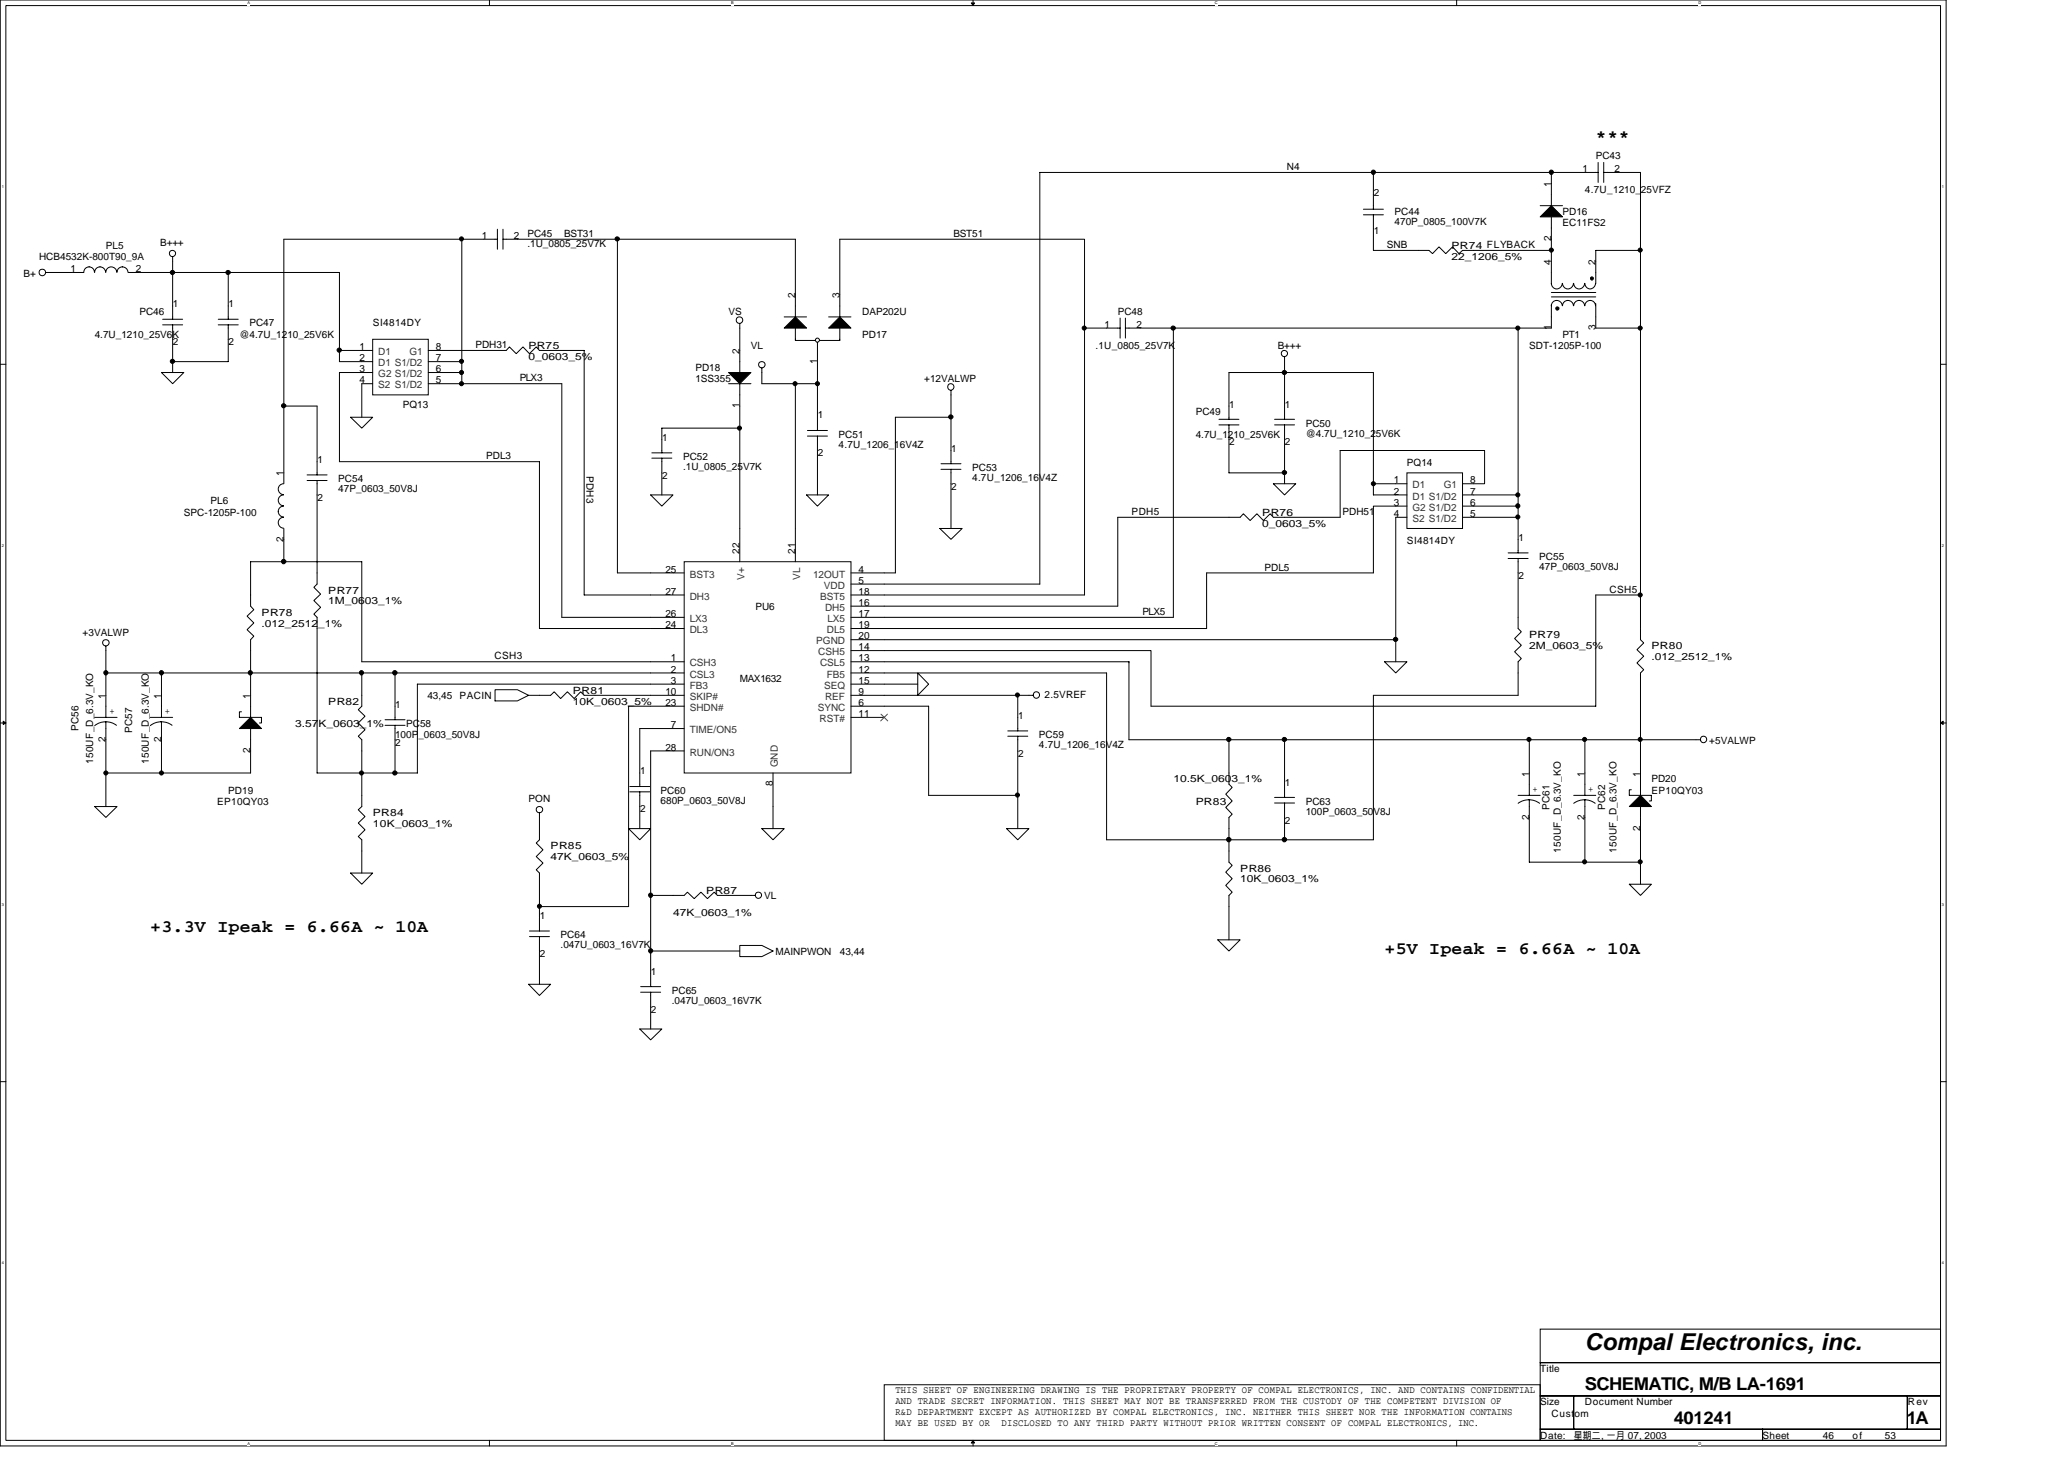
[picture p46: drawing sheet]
<svg xmlns="http://www.w3.org/2000/svg" width="297mm" height="210mm" viewBox="0 0 297 210" stroke-linecap="round" stroke-linejoin="round" font-family="sans-serif">
<defs><g id="words">
<text font-size="3.3" x="228.1" y="194.3">Compal Electronics, inc.</text>
<g font-size="2.5">
<text x="229.7" y="20.5">***</text>
<text x="21.6" y="134.1">+3.3V Ipeak = 6.66A ~ 10A</text>
<text x="199.3" y="137.3">+5V Ipeak = 6.66A ~ 10A</text>
<text x="228.1" y="200">SCHEMATIC, M/B LA-1691</text>
<text x="240.9" y="204.8">401241</text>
<text x="274.4" y="204.8">1A</text>
</g>
<g font-size="1.4">
<text x="229.7" y="22.9">PC43</text>
<text x="185.2" y="24.5">N4</text>
<text x="197.7" y="28.2">2</text>
<text x="223.2" y="26.9" transform="rotate(-90 223.2 26.9)">1</text>
<text x="227.7" y="24.8">1</text>
<text x="228.1" y="27.8">4.7U_1210_25VFZ</text>
<text x="232.4" y="24.8">2</text>
<text x="15.2" y="35.8">PL5</text>
<text x="23.1" y="35.4">B+++</text>
<text x="69.3" y="34.4">1</text>
<text x="74" y="34.4">2</text>
<text x="75.9" y="34.2">PC45</text>
<text x="75.9" y="35.6">.1U_0805_25V7K</text>
<text x="81.2" y="34.1">BST31</text>
<text x="137.2" y="34.1">BST51</text>
<text x="197.7" y="33.7">1</text>
<text x="199.6" y="35.7">SNB</text>
<text x="200.7" y="30.9">PC44</text>
<text x="200.7" y="32.4">470P_0805_100V7K</text>
<text x="208.9" y="35.8">PR74 FLYBACK</text>
<text x="223.2" y="34.7" transform="rotate(-90 223.2 34.7)">2</text>
<text x="224.9" y="30.9">PD16</text>
<text x="224.9" y="32.6">EC11FS2</text>
<text x="3.4" y="39.9">B+</text>
<text x="5.6" y="37.4">HCB4532K-800T90_9A</text>
<text x="10.2" y="39.2">1</text>
<text x="19.6" y="39.2">2</text>
<text x="208.9" y="37.4">22_1206_5%</text>
<text x="223.2" y="38.1" transform="rotate(-90 223.2 38.1)">4</text>
<text x="229.6" y="38.1" transform="rotate(-90 229.6 38.1)">2</text>
<text x="20.1" y="45.4">PC46</text>
<text x="24.9" y="44.2">1</text>
<text x="32.9" y="44.2">1</text>
<text x="35.9" y="46.9">PC47</text>
<text x="53.6" y="46.9">SI4814DY</text>
<text x="104.9" y="45.4">VS</text>
<text x="114.4" y="42.9" transform="rotate(-90 114.4 42.9)">2</text>
<text x="120.8" y="42.9" transform="rotate(-90 120.8 42.9)">3</text>
<text x="124.1" y="45.4">DAP202U</text>
<text x="159" y="47.2">1</text>
<text x="160.9" y="45.4">PC48</text>
<text x="163.6" y="47.2">2</text>
<text x="223.2" y="47.5" transform="rotate(-90 223.2 47.5)">1</text>
<text x="229.6" y="47.5" transform="rotate(-90 229.6 47.5)">3</text>
<text x="13.6" y="48.6">4.7U_1210_25V6K</text>
<text x="24.9" y="49.7">2</text>
<text x="32.9" y="49.7">2</text>
<text x="34.5" y="48.6">@4.7U_1210_25V6K</text>
<text x="51.7" y="52">2</text>
<text x="51.7" y="53.6">3</text>
<text x="51.7" y="50.4">1</text>
<text x="62.7" y="50.4">8</text>
<text x="62.7" y="52">7</text>
<text x="62.7" y="53.6">6</text>
<text x="68.4" y="50.1">PDH31</text>
<text x="76.1" y="50.2">PR75</text>
<text x="76.1" y="51.8">0_0603_5%</text>
<text x="100.1" y="53.4">PD18</text>
<text x="106.4" y="50.9" transform="rotate(-90 106.4 50.9)">2</text>
<text x="108.1" y="50.2">VL</text>
<text x="117.6" y="52.3" transform="rotate(-90 117.6 52.3)">1</text>
<text x="124.1" y="48.6">PD17</text>
<text x="157.6" y="50.2">.1U_0805_25V7K</text>
<text x="183.9" y="50.2">B+++</text>
<text x="220.1" y="50.2">SDT-1205P-100</text>
<text x="224.9" y="48.6">PT1</text>
<text x="51.7" y="55.2">4</text>
<text x="58" y="58.6">PQ13</text>
<text x="62.7" y="55.2">5</text>
<text x="74.8" y="54.9">PLX3</text>
<text x="100.1" y="54.9">1SS355</text>
<text x="106.4" y="58.7" transform="rotate(-90 106.4 58.7)">1</text>
<text x="133" y="54.9">+12VALWP</text>
<text x="172.1" y="59.8">PC49</text>
<text x="176.9" y="58.6">1</text>
<text x="184.9" y="58.6">1</text>
<text x="95.3" y="63.4">1</text>
<text x="117.7" y="60.2">1</text>
<text x="117.7" y="65.7">2</text>
<text x="120.7" y="62.9">PC51</text>
<text x="120.7" y="64.4">4.7U_1206_16V4Z</text>
<text x="136.9" y="65">1</text>
<text x="172.1" y="62.9">4.7U_1210_25V6K</text>
<text x="176.9" y="64.1">2</text>
<text x="184.9" y="64.1">2</text>
<text x="187.9" y="61.4">PC50</text>
<text x="187.9" y="62.8">@4.7U_1210_25V6K</text>
<text x="40.8" y="68.5" transform="rotate(-90 40.8 68.5)">1</text>
<text x="45.7" y="66.6">1</text>
<text x="48.7" y="69.4">PC54</text>
<text x="48.7" y="70.8">47P_0603_50V8J</text>
<text x="70" y="66.1">PDL3</text>
<text x="84.4" y="68.4" transform="rotate(90 84.4 68.4)">PDH3</text>
<text x="95.3" y="68.9">2</text>
<text x="98.3" y="66.2">PC52</text>
<text x="98.3" y="67.6">.1U_0805_25V7K</text>
<text x="136.9" y="70.5">2</text>
<text x="139.9" y="67.8">PC53</text>
<text x="139.9" y="69.2">4.7U_1206_16V4Z</text>
<text x="200.6" y="71.2">2</text>
<text x="200.6" y="69.6">1</text>
<text x="202.5" y="67">PQ14</text>
<text x="211.6" y="69.6">8</text>
<text x="211.6" y="71.2">7</text>
<text x="26.5" y="74.2">SPC-1205P-100</text>
<text x="30.3" y="72.6">PL6</text>
<text x="40.8" y="77.9" transform="rotate(-90 40.8 77.9)">2</text>
<text x="45.7" y="72.1">2</text>
<text x="162.9" y="74.1">PDH5</text>
<text x="181.6" y="74.2">PR76</text>
<text x="181.6" y="75.8">0_0603_5%</text>
<text x="193.2" y="74.1">PDH51</text>
<text x="200.6" y="72.8">3</text>
<text x="200.6" y="74.4">4</text>
<text x="211.6" y="74.4">5</text>
<text x="211.6" y="72.8">6</text>
<text x="218.5" y="77.8">1</text>
<text x="95.8" y="82.4">25</text>
<text x="106.4" y="79.7" transform="rotate(-90 106.4 79.7)">22</text>
<text x="114.4" y="79.7" transform="rotate(-90 114.4 79.7)">21</text>
<text x="123.6" y="84">5</text>
<text x="123.6" y="82.4">4</text>
<text x="182" y="82.1">PDL5</text>
<text x="202.5" y="78.3">SI4814DY</text>
<text x="218.5" y="83.3">2</text>
<text x="221.5" y="80.6">PC55</text>
<text x="221.5" y="82">47P_0603_50V8J</text>
<text x="37.6" y="88.6">PR78</text>
<text x="47.2" y="85.4">PR77</text>
<text x="47.2" y="87">1M_0603_1%</text>
<text x="95.8" y="88.8">26</text>
<text x="95.8" y="85.6">27</text>
<text x="108.7" y="87.8">PU6</text>
<text x="123.6" y="87.2">16</text>
<text x="123.6" y="85.6">18</text>
<text x="123.6" y="88.8">17</text>
<text x="164.4" y="88.5">PLX5</text>
<text x="231.6" y="85.3">CSH5</text>
<text x="11.9" y="91.4">+3VALWP</text>
<text x="37.6" y="90.2">.012_2512_1%</text>
<text x="71.2" y="94.9">CSH3</text>
<text x="95.8" y="90.4">24</text>
<text x="96.6" y="95.2">1</text>
<text x="123.6" y="90.4">19</text>
<text x="123.6" y="95.2">13</text>
<text x="123.6" y="92">20</text>
<text x="123.6" y="93.6">14</text>
<text x="220.1" y="91.8">PR79</text>
<text x="220.1" y="93.4">2M_0603_5%</text>
<text x="237.7" y="93.4">PR80</text>
<text x="237.7" y="95">.012_2512_1%</text>
<text x="15.2" y="100.5" transform="rotate(-90 15.2 100.5)">1</text>
<text x="23.2" y="100.5" transform="rotate(-90 23.2 100.5)">1</text>
<text x="36" y="100.5" transform="rotate(-90 36 100.5)">1</text>
<text x="47.2" y="101.4">PR82</text>
<text x="56.9" y="101.8">1</text>
<text x="61.5" y="100.6">43,45</text>
<text x="66.1" y="100.6">PACIN</text>
<text x="82.5" y="99.8">PR81</text>
<text x="82.5" y="101.4">10K_0603_5%</text>
<text x="95.8" y="100">10</text>
<text x="95.8" y="101.6">23</text>
<text x="96.6" y="96.8">2</text>
<text x="96.6" y="98.4">3</text>
<text x="106.5" y="98.2">MAX1632</text>
<text x="123.6" y="96.8">12</text>
<text x="123.6" y="101.6">6</text>
<text x="123.6" y="100">9</text>
<text x="123.6" y="98.4">15</text>
<text x="150.3" y="100.4">2.5VREF</text>
<text x="11.3" y="105.2" transform="rotate(-90 11.3 105.2)">PC56</text>
<text x="15.2" y="106.7" transform="rotate(-90 15.2 106.7)">2</text>
<text x="15.7" y="102.8">+</text>
<text x="19" y="105.5" transform="rotate(-90 19 105.5)">PC57</text>
<text x="23.2" y="106.7" transform="rotate(-90 23.2 106.7)">2</text>
<text x="23.7" y="102.8">+</text>
<text x="42.5" y="104.6">3.57K_0603_1%</text>
<text x="56.9" y="106.2">100P_0603_50V8J</text>
<text x="56.9" y="107.3">2</text>
<text x="58.5" y="104.6">PC58</text>
<text x="95.8" y="108">28</text>
<text x="96.6" y="104.8">7</text>
<text x="123.6" y="103.2">11</text>
<text x="146.5" y="103.4">1</text>
<text x="149.5" y="106.2">PC59</text>
<text x="149.5" y="107.6">4.7U_1206_16V4Z</text>
<text x="246" y="107">+5VALWP</text>
<text x="13.4" y="109.9" transform="rotate(-90 13.4 109.9)">150UF_D_6.3V_KO</text>
<text x="21.4" y="109.9" transform="rotate(-90 21.4 109.9)">150UF_D_6.3V_KO</text>
<text x="36" y="108.3" transform="rotate(-90 36 108.3)">2</text>
<text x="92.1" y="111.4">1</text>
<text x="111.2" y="113.1" transform="rotate(-90 111.2 113.1)">8</text>
<text x="146.5" y="108.9">2</text>
<text x="168.9" y="112.6">10.5K_0603_1%</text>
<text x="184.9" y="113">1</text>
<text x="220" y="111.7" transform="rotate(-90 220 111.7)">1</text>
<text x="228" y="111.7" transform="rotate(-90 228 111.7)">1</text>
<text x="236" y="111.7" transform="rotate(-90 236 111.7)">1</text>
<text x="237.7" y="112.6">PD20</text>
<text x="31.2" y="115.8">EP10QY03</text>
<text x="32.8" y="114.2">PD19</text>
<text x="53.6" y="117.4">PR84</text>
<text x="53.6" y="119">10K_0603_1%</text>
<text x="76.1" y="115.4">PON</text>
<text x="92.1" y="116.9">2</text>
<text x="95.1" y="114.2">PC60</text>
<text x="95.1" y="115.6">680P_0603_50V8J</text>
<text x="172.1" y="115.8">PR83</text>
<text x="184.9" y="118.5">2</text>
<text x="187.9" y="115.8">PC63</text>
<text x="187.9" y="117.2">100P_0603_50V8J</text>
<text x="220" y="117.9" transform="rotate(-90 220 117.9)">2</text>
<text x="220.6" y="114">+</text>
<text x="223" y="116.5" transform="rotate(-90 223 116.5)">PC61</text>
<text x="228" y="117.9" transform="rotate(-90 228 117.9)">2</text>
<text x="228.6" y="114">+</text>
<text x="231" y="116.5" transform="rotate(-90 231 116.5)">PC62</text>
<text x="236" y="119.5" transform="rotate(-90 236 119.5)">2</text>
<text x="237.7" y="114.2">EP10QY03</text>
<text x="79.2" y="122.2">PR85</text>
<text x="79.2" y="123.8">47K_0603_5%</text>
<text x="178.5" y="125.4">PR86</text>
<text x="224.6" y="122.7" transform="rotate(-90 224.6 122.7)">150UF_D_6.3V_KO</text>
<text x="232.6" y="122.7" transform="rotate(-90 232.6 122.7)">150UF_D_6.3V_KO</text>
<text x="96.9" y="131.8">47K_0603_1%</text>
<text x="101.6" y="128.6">PR87</text>
<text x="110" y="129.4">VL</text>
<text x="178.5" y="127">10K_0603_1%</text>
<text x="77.7" y="132.2">1</text>
<text x="77.7" y="137.7">2</text>
<text x="80.7" y="135">PC64</text>
<text x="80.7" y="136.4">.047U_0603_16V7K</text>
<text x="111.6" y="137.4">MAINPWON</text>
<text x="120.9" y="137.4">43,44</text>
<text x="93.7" y="140.2">1</text>
<text x="96.7" y="143">PC65</text>
<text x="93.7" y="145.7">2</text>
<text x="96.7" y="144.4">.047U_0603_16V7K</text>
<text x="221.7" y="197.4">Title</text>
<text x="128.9" y="200.4">THIS SHEET OF ENGINEERING DRAWING IS THE PROPRIETARY PROPERTY OF COMPAL ELECTRONICS, INC. AND CONTAINS CONFIDENTIAL</text>
<text x="128.9" y="202">AND TRADE SECRET INFORMATION. THIS SHEET MAY NOT BE TRANSFERRED FROM THE CUSTODY OF THE COMPETENT DIVISION OF</text>
<text x="128.9" y="203.5">R&amp;D DEPARTMENT EXCEPT AS AUTHORIZED BY COMPAL ELECTRONICS, INC. NEITHER THIS SHEET NOR THE INFORMATION CONTAINS</text>
<text x="221.7" y="202.2">Size</text>
<text x="223.3" y="203.8">Custom</text>
<text x="228.1" y="202.2">Document Number</text>
<text x="274.6" y="202.2">Rev</text>
<text x="128.9" y="205.1">MAY BE USED BY OR</text>
<text x="144.1" y="205.1">DISCLOSED TO ANY THIRD PARTY WITHOUT PRIOR WRITTEN CONSENT OF COMPAL ELECTRONICS, INC.</text>
<text x="221.7" y="207">Date:</text>
<text x="226.5" y="207">星期二 一月 07, 2003</text>
<text x="230.4" y="207">,</text>
<text x="253.7" y="207">Sheet</text>
<text x="262.3" y="207">46</text>
<text x="266.6" y="207">of</text>
<text x="271.3" y="207">53</text>
</g>
<g font-size="1.4" fill="#333">
<text x="54.4" y="52.7">D1 S1/D2</text>
<text x="54.4" y="51.1">D1</text>
<text x="58.9" y="51.1">G1</text>
<text x="54.4" y="54.3">G2 S1/D2</text>
<text x="54.4" y="55.9">S2 S1/D2</text>
<text x="203.3" y="71.9">D1 S1/D2</text>
<text x="203.3" y="70.3">D1</text>
<text x="207.8" y="70.3">G1</text>
<text x="203.3" y="73.5">G2 S1/D2</text>
<text x="203.3" y="75.1">S2 S1/D2</text>
<text x="99.3" y="83.1">BST3</text>
<text x="107.1" y="83.4" transform="rotate(-90 107.1 83.4)">V+</text>
<text x="115.1" y="83.4" transform="rotate(-90 115.1 83.4)">VL</text>
<text x="117" y="83.1">12OUT</text>
<text x="99.3" y="89.5">LX3</text>
<text x="99.3" y="86.3">DH3</text>
<text x="118" y="86.3">BST5</text>
<text x="118.6" y="84.7">VDD</text>
<text x="118.7" y="87.9">DH5</text>
<text x="119.1" y="89.5">LX5</text>
<text x="99.3" y="91.1">DL3</text>
<text x="99.3" y="95.9">CSH3</text>
<text x="117.5" y="92.7">PGND</text>
<text x="117.8" y="94.3">CSH5</text>
<text x="118" y="95.9">CSL5</text>
<text x="119" y="91.1">DL5</text>
<text x="99.3" y="97.5">CSL3</text>
<text x="99.3" y="99.1">FB3</text>
<text x="99.3" y="100.7">SKIP#</text>
<text x="118.6" y="99.1">SEQ</text>
<text x="118.7" y="100.7">REF</text>
<text x="119" y="97.5">FB5</text>
<text x="99.3" y="102.3">SHDN#</text>
<text x="99.3" y="105.5">TIME/ON5</text>
<text x="117.7" y="102.3">SYNC</text>
<text x="117.9" y="103.9">RST#</text>
<text x="99.3" y="108.7">RUN/ON3</text>
<text x="111.9" y="110.4" transform="rotate(-90 111.9 110.4)">GND</text>
</g>
<g font-size=".6">
<text x="35.6" y=".6">A</text>
<text x="105.2" y=".6">B</text>
<text x="174.8" y=".6">C</text>
<text x="244.4" y=".6">D</text>
<text x=".3" y="27.1">1</text>
<text x="279.5" y="27.1">1</text>
<text x=".3" y="78.7">2</text>
<text x="279.5" y="78.7">2</text>
<text x=".3" y="130.3">3</text>
<text x="279.5" y="130.3">3</text>
<text x=".3" y="181.9">4</text>
<text x="279.5" y="181.9">4</text>
<text x="35.6" y="207.9">A</text>
<text x="105.2" y="207.9">B</text>
<text x="174.8" y="207.9">C</text>
<text x="244.4" y="207.9">D</text>
</g>
</g></defs>
<path d="M0 0h280.1v208h-280.1zM.8 .8h278.5v206.4h-278.5z" fill="none" stroke="#000" stroke-width=".14"/>
<g fill="#fff">
<path d="M35.6 .1h.3v.7h-.3z"/>
<path d="M35.6 207.3h.3v.7h-.3z"/>
</g>
<path d="M70.4 0v.8M70.4 207.2v.8" fill="none" stroke="#000" stroke-width=".14"/>
<g fill="#fff">
<path d="M105.2 .1h.4v.7h-.4z"/>
<path d="M105.2 207.3h.4v.7h-.4z"/>
</g>
<path d="M140 0v.8M140 207.2v.8" fill="none" stroke="#000" stroke-width=".14"/>
<path d="M139.8 .4h.4l-.2 .4zM140 207.2l.2 .4h-.4z" fill="#000" stroke="#000" stroke-width=".14"/>
<g fill="#fff">
<path d="M174.8 .1h.4v.7h-.4z"/>
<path d="M174.8 207.3h.4v.7h-.4z"/>
</g>
<path d="M209.6 0v.8M209.6 207.2v.8" fill="none" stroke="#000" stroke-width=".14"/>
<g fill="#fff">
<path d="M244.4 .1h.4v.7h-.4z"/>
<path d="M244.4 207.3h.4v.7h-.4z"/>
<path d="M.3 26.6h.2v.6h-.2z"/>
<path d="M279.5 26.6h.3v.6h-.3z"/>
<path d="M.3 78.2h.2v.6h-.2z"/>
<path d="M279.5 78.2h.3v.6h-.3z"/>
</g>
<path d="M0 52.4h.8M279.3 52.4h.8" fill="none" stroke="#000" stroke-width=".14"/>
<g fill="#fff">
<path d="M.3 129.8h.2v.6h-.2z"/>
<path d="M279.5 129.8h.3v.6h-.3z"/>
</g>
<path d="M0 104h.8M279.3 104h.8" fill="none" stroke="#000" stroke-width=".14"/>
<path d="M.5 103.8l.3 .2-.3 .2zM279.3 104l.4-.2v.4z" fill="#000" stroke="#000" stroke-width=".14"/>
<g fill="#fff">
<path d="M.3 181.4h.2v.6h-.2z"/>
<path d="M279.5 181.4h.3v.6h-.3z"/>
</g>
<g fill="none" stroke="#000" stroke-width=".14">
<path d="M6.6 39.2h5.5M12.1 39.2a.76 .76 0 0 1 .7-.8 .76 .76 0 0 1 .8 .8M13.6 39.2a.78 .78 0 0 1 .8-.8 .78 .78 0 0 1 .8 .8M15.2 39.2a.78 .78 0 0 1 .8-.8 .78 .78 0 0 1 .8 .8M16.8 39.2a.78 .78 0 0 1 .8-.8 .78 .78 0 0 1 .8 .8M18.5 39.2h30.3v11.2h4.8M24.8 37v8.9M32.8 39.2v6.7M66.5 34.4h5.1M71.6 33v2.9M72.4 34.4h42.1v11.2M72.4 33v2.9"/>
<path d="M88.9 34.4v48h9.6M196.2 30.1h2.9M196.2 30.9h2.9M197.7 30.9v5.1h8l.5 .5 .9-1 1 1 .9-1 1 1 .5-.5h12.8M197.7 24.8v5.3M221.7 29.6h3.2M223.3 24.8v4.8M223.3 31.2v9.6M230 24.8h-80.4v59.2h-27.1M230 23.4v2.8M230.8 24.8h5.3v67.2l.5 .5-1 1 1 .9-1 1 1 1-.5 .4v17.6M230.8 23.4v2.8"/>
<path d="M236.1 36h-6.4v4.8M23.2 53.6h3.3l-1.7 1.6zM23.4 46.7h2.9M23.4 45.9h2.9M24.8 46.7v6.9M31.4 46.7h2.9M31.4 45.9h2.9M32.8 46.7v5.3h-8M40.8 58.4h4.8v9.9M48.8 50.4v1.6h4.8M53.6 48.8h8v8h-8zM53.6 53.6h-4.8v12.8h28.8v24h20.9"/>
<path d="M53.6 55.2h-1.5v4.8M61.6 52h4.9v1.6M61.6 53.6h4.9v1.6M61.6 50.4h11.3l.4-.5 1 1 1-1 .9 1 1-1 .4 .5h6.5v35.2h14.4M61.6 55.2h19.3v33.6h17.6M66.5 52v-17.6h-25.7v35.2M104.9 55.2h3.2M106.5 46.6v7M106.5 55.2v25.6M109.6 53v2.2h8M112.9 45.6h3.2M114.5 47.2v1.8h2.8"/>
<path d="M114.5 55.2v25.6M117.6 49.3v12.6M119.2 45.6h3.3M120.9 45.6v-11.2h35.2v12.8M120.9 47.2v1.8h-2.9M136.9 56.2v10.5M156.1 47.2h5.1M156.1 47.2v38.4h-33.6M161.2 45.8v2.8M162 45.8v2.8M168.9 47.2v41.6h-46.4M184.9 51.4v8.9"/>
<path d="M218.5 47.2v24h-8M223.3 44a.78 .78 0 0 1 .7-.8 .78 .78 0 0 1 .8 .8M223.3 40.8a.78 .78 0 0 0 .7 .8 .78 .78 0 0 0 .8-.8M223.3 43.9v3.3h-61.3M223.3 42.7h6.4M223.3 42.1h6.4M224.9 44a.78 .78 0 0 1 .8-.8 .78 .78 0 0 1 .7 .8M224.9 40.8a.78 .78 0 0 0 .8 .8 .78 .78 0 0 0 .7-.8M226.5 44a.78 .78 0 0 1 .8-.8 .78 .78 0 0 1 .7 .8M226.5 40.8a.78 .78 0 0 0 .8 .8 .78 .78 0 0 0 .7-.8M228.1 44a.76 .76 0 0 1 .8-.8 .76 .76 0 0 1 .7 .8M228.1 40.8a.76 .76 0 0 0 .8 .8 .76 .76 0 0 0 .7-.8"/>
<path d="M229.7 43.7v3.5h6.4M40.8 69.6a.78 .78 0 0 0-.8 .8 .78 .78 0 0 0 .8 .8M40.8 71.2a.78 .78 0 0 0-.8 .8 .78 .78 0 0 0 .8 .8M40.8 74.4a.78 .78 0 0 0-.8 .8 .78 .78 0 0 0 .8 .8M40.8 72.8a.78 .78 0 0 0-.8 .8 .78 .78 0 0 0 .8 .8M40.8 76v4.8M44.2 69.1h2.9M44.2 68.3h2.9M45.6 69.1v14.9l-.4 .5 .9 1-.9 .9 .9 1-.9 .9 .4 .5v22.4h11.3v-6.8M50.5 60h3.1l-1.5 1.6zM93.6 71.2h3.3l-1.7 1.6zM93.8 65.9h2.9"/>
<path d="M93.8 65.2h2.9M95.2 65.9v5.3M106.5 61.6h-11.3v3.6M116.1 71.2h3.1l-1.6 1.6zM116.2 62.7h2.9M116.2 61.9h2.9M117.6 62.7v8.5M135.3 76h3.2l-1.6 1.6zM135.4 67.5h2.9M135.4 66.7h2.9M136.9 60h-8v22.4h-6.4M136.9 67.5v8.5"/>
<path d="M175.4 61.1h2.9M175.4 60.3h2.9M176.9 60.3v-6.7h20.8v16M176.9 61.1v6.9h8M183.3 69.6h3.2l-1.6 1.6zM183.4 61.1h2.9M183.4 60.3h2.9M184.9 61.1v8.5M202.5 68h8v8h-8zM202.5 69.6h-4.8v1.6h4.8M202.5 72.8h-4.8v9.6h-24.1v8h-51.1M202.5 74.4h-1.6v20.8"/>
<path d="M210.5 69.6h3.2v-4.8h-20.8v9.6h-9.6l-.5-.5-1 1-.9-1-1 1-1-1-.4 .5h-17.6v12.8h-38.4M217 79.5h2.9M218.5 71.2v1.6h-8M218.5 72.8v1.6h-8M218.5 74.4v5.1M15.2 93v3.8M23.2 96.8h-8v6.4M23.2 96.8h75.3M23.2 96.8v6.4M52.1 96.8v4.8l-.5 .5 .9 .9-.9 1 .9 1-.9 .9 .5 .5v9.6l-.5 .5 .9 1-.9 .9 .9 1-.9 1 .5 .4v4.8M56.9 96.8v6.7M71.2 99.2h3.3l1.6 .8-1.6 .8h-3.3z"/>
<path d="M98.5 80.8h24v30.4h-24zM98.5 95.2h-46.4v-14.4h-16v6.4l.4 .5-.9 .9 .9 1-.9 1 .9 .9-.4 .5v11.2M98.5 98.4h-38.4v12.8h-3.2M122.5 95.2h40M122.5 98.4h9.6M122.5 92h78.4M132.1 96.8l1.5 1.6-1.5 1.6zM162.5 95.2h.1M162.5 95.2v11.2h57.6M199.3 95.2h3.2l-1.6 1.6zM217 80.3h2.9M218.5 80.3v10.1l.4 .5-.9 1 .9 .9-.9 1 .9 .9-.4 .5v4.8h-20.8v20.8h-38.4v-24h-36.8"/>
<path d="M236.1 85.6h-6.4v16h-64.1v-8h-43.1M13.6 116h3.2l-1.6 1.6zM13.6 103.2h3.2M15.2 103.8v12.2M16.8 104.4a2.46 2.46 0 0 0-1.6-.6 2.44 2.44 0 0 0-1.6 .6M21.6 103.2h3.2M23.2 103.8v7.4M24.8 104.4a2.46 2.46 0 0 0-1.6-.6 2.44 2.44 0 0 0-1.6 .6M34.8 102.4h-.3v.8h3.1v.8h-.3M36.1 104.8v6.4h-20.9M55.4 104.4h2.9M55.4 103.5h2.9"/>
<path d="M76.1 100h3.1l.6-.5 .9 1 1-1 .9 1 1-1 .5 .5h14.4M77.6 117v3.8l-.4 .5 .9 1-.9 .9 .9 1-.9 .9 .4 .5v8.3M90.5 119.2h3.1l-1.5 1.6zM90.6 113.9h2.9M90.6 113.2h2.9M92.1 113.9v5.3M98.5 101.6h-8v28.8h-12.9M98.5 104.8h-6.4v8.4M98.5 108h-4.9v33.9M109.6 119.2h3.3l-1.7 1.6zM111.2 111.2v8M122.5 101.6h11.1v12.8h12.9"/>
<path d="M122.5 100h26.2M122.5 103.2h4.8M144.9 119.2h3.2l-1.6 1.6zM145 105.9h2.9M145 105.2h2.9M146.5 100v5.2M146.5 105.9v13.3M176.9 106.4v6.4l.4 .5-.9 1 .9 .9-.9 1 .9 .9-.4 .5v6.4l.4 .5-.9 1 .9 .9-.9 1 .9 1-.4 .4v6.4M183.4 115.5h2.9M183.4 114.7h2.9M184.9 106.4v8.3M184.9 115.5v5.3"/>
<path d="M218.5 115.6a2.57 2.57 0 0 1 1.6-.5h-.1a2.54 2.54 0 0 1 1.6 .5M218.5 114.4h3.2M220.1 115.1v8.9h8M226.5 115.6a2.57 2.57 0 0 1 1.6-.5h-.1a2.54 2.54 0 0 1 1.6 .5M226.5 114.4h3.2M228.1 106.4h-8v8M228.1 106.4v8M228.1 115.1v8.9M228.1 106.4h16.6M234.8 113.6h-.3v.8h3.2v.8h-.3M236.1 116v8M50.5 125.6h3.1l-1.5 1.6z"/>
<path d="M76.2 134.7h2.9M76.2 133.9h2.9M77.6 134.7v6.9M93.6 128.8h4.9l.4-.4 1 .9 1-.9 .9 .9 1-.9 .4 .4h5.5M93.6 136.8h12.9M106.5 136h3.1l1.6 .8-1.6 .8h-3.1zM175.3 135.2h3.2l-1.6 1.6zM228.1 124h8v3.2M234.5 127.2h3.2l-1.6 1.6zM0 155.6h.8M76.1 141.6h3.1l-1.6 1.6zM92.1 148h3.1l-1.6 1.6z"/>
<path d="M92.2 142.7h2.9M92.2 141.9h2.9M93.6 142.7v5.3M279.3 155.6h.8M127.3 199.2h94.4v8h-94.4zM221.7 191.2h57.6v4.8h-57.6zM221.7 196h57.6v4.8h-57.6zM221.7 200.8h4.8v4.8h-4.8zM221.7 205.6h32v1.6h-32zM226.5 200.8h48v4.8h-48zM253.7 205.6h25.6v1.6h-25.6zM274.5 200.8h4.8v4.8h-4.8z"/>
<circle cx="6.1" cy="39.2" r=".47"/>
<circle cx="24.8" cy="36.5" r=".45"/>
<circle cx="106.4" cy="46.1" r=".47"/>
<circle cx="109.6" cy="52.5" r=".46"/>
<circle cx="117.6" cy="48.9" r=".3"/>
<circle cx="136.8" cy="55.7" r=".46"/>
<circle cx="184.8" cy="50.9" r=".45"/>
<circle cx="15.2" cy="92.5" r=".46"/>
<circle cx="149.1" cy="100" r=".46"/>
<circle cx="77.6" cy="116.5" r=".46"/>
<circle cx="245.2" cy="106.4" r=".46"/>
<circle cx="109.1" cy="128.8" r=".45"/>
</g>
<g fill="#000" stroke="#000" stroke-width=".14">
<path d="M223.3 29.6l1.6 1.6h-3.2z" fill-rule="evenodd"/>
<path d="M104.9 53.6h3.2l-1.6 1.6z" fill-rule="evenodd"/>
<path d="M112.9 47.2l1.6-1.6 1.6 1.6z" fill-rule="evenodd"/>
<path d="M120.9 45.6l1.6 1.6h-3.3z" fill-rule="evenodd"/>
<path d="M224 44.2h.3l.1 .2-.1 .1-.2 .1-.1-.1z" fill-rule="evenodd"/>
<path d="M229 39.9h.2l.1 .1-.1 .2-.1 .1-.1-.1z" fill-rule="evenodd"/>
<path d="M34.5 104.8l1.6-1.6 1.5 1.6z" fill-rule="evenodd"/>
<path d="M236.1 114.4l1.6 1.6h-3.2z" fill-rule="evenodd"/>
<circle cx="24.8" cy="39.2" r=".31"/>
<circle cx="32.8" cy="39.2" r=".31"/>
<circle cx="66.4" cy="34.4" r=".3"/>
<circle cx="88.8" cy="34.4" r=".31"/>
<circle cx="197.6" cy="24.8" r=".31"/>
<circle cx="223.3" cy="24.8" r=".31"/>
<circle cx="223.3" cy="36" r=".3"/>
<circle cx="236" cy="36" r=".3"/>
<circle cx="24.8" cy="52" r=".31"/>
<circle cx="40.8" cy="58.4" r=".31"/>
<circle cx="48.8" cy="50.4" r=".31"/>
<circle cx="66.4" cy="55.2" r=".3"/>
<circle cx="66.4" cy="53.6" r=".3"/>
<circle cx="66.4" cy="52" r=".3"/>
<circle cx="114.4" cy="55.2" r=".3"/>
<circle cx="117.6" cy="55.2" r=".3"/>
<circle cx="136.8" cy="60" r=".31"/>
<circle cx="156" cy="47.2" r=".3"/>
<circle cx="168.9" cy="47.2" r=".31"/>
<circle cx="184.9" cy="53.6" r=".31"/>
<circle cx="218.4" cy="47.2" r=".3"/>
<circle cx="236" cy="47.2" r=".3"/>
<circle cx="106.4" cy="61.6" r=".3"/>
<circle cx="184.9" cy="68" r=".31"/>
<circle cx="197.7" cy="69.6" r=".3"/>
<circle cx="218.4" cy="72.8" r=".31"/>
<circle cx="218.4" cy="71.2" r=".3"/>
<circle cx="218.4" cy="74.4" r=".3"/>
<circle cx="15.2" cy="96.8" r=".31"/>
<circle cx="23.2" cy="96.8" r=".31"/>
<circle cx="36" cy="96.8" r=".31"/>
<circle cx="40.8" cy="80.8" r=".32"/>
<circle cx="52" cy="96.8" r=".31"/>
<circle cx="56.8" cy="96.8" r=".32"/>
<circle cx="146.4" cy="100" r=".3"/>
<circle cx="200.9" cy="92" r=".31"/>
<circle cx="236" cy="85.6" r=".3"/>
<circle cx="15.2" cy="111.2" r=".3"/>
<circle cx="23.2" cy="111.2" r=".3"/>
<circle cx="52" cy="111.2" r=".3"/>
<circle cx="56.8" cy="111.2" r=".31"/>
<circle cx="146.4" cy="114.4" r=".3"/>
<circle cx="176.9" cy="106.4" r=".31"/>
<circle cx="184.9" cy="106.4" r=".31"/>
<circle cx="220" cy="106.4" r=".3"/>
<circle cx="228" cy="106.4" r=".3"/>
<circle cx="236" cy="106.4" r=".3"/>
<circle cx="77.6" cy="130.4" r=".3"/>
<circle cx="93.6" cy="136.8" r=".31"/>
<circle cx="93.6" cy="128.8" r=".31"/>
<circle cx="176.8" cy="120.8" r=".32"/>
<circle cx="184.8" cy="120.8" r=".32"/>
<circle cx="228" cy="124" r=".3"/>
<circle cx="236" cy="124" r=".3"/>
</g>
<path d="M126.8 102.7l1 1M127.7 102.7l-1 1" fill="none" stroke="#4c4c4c" stroke-width=".14"/>
<use href="#words"/>
</svg>
